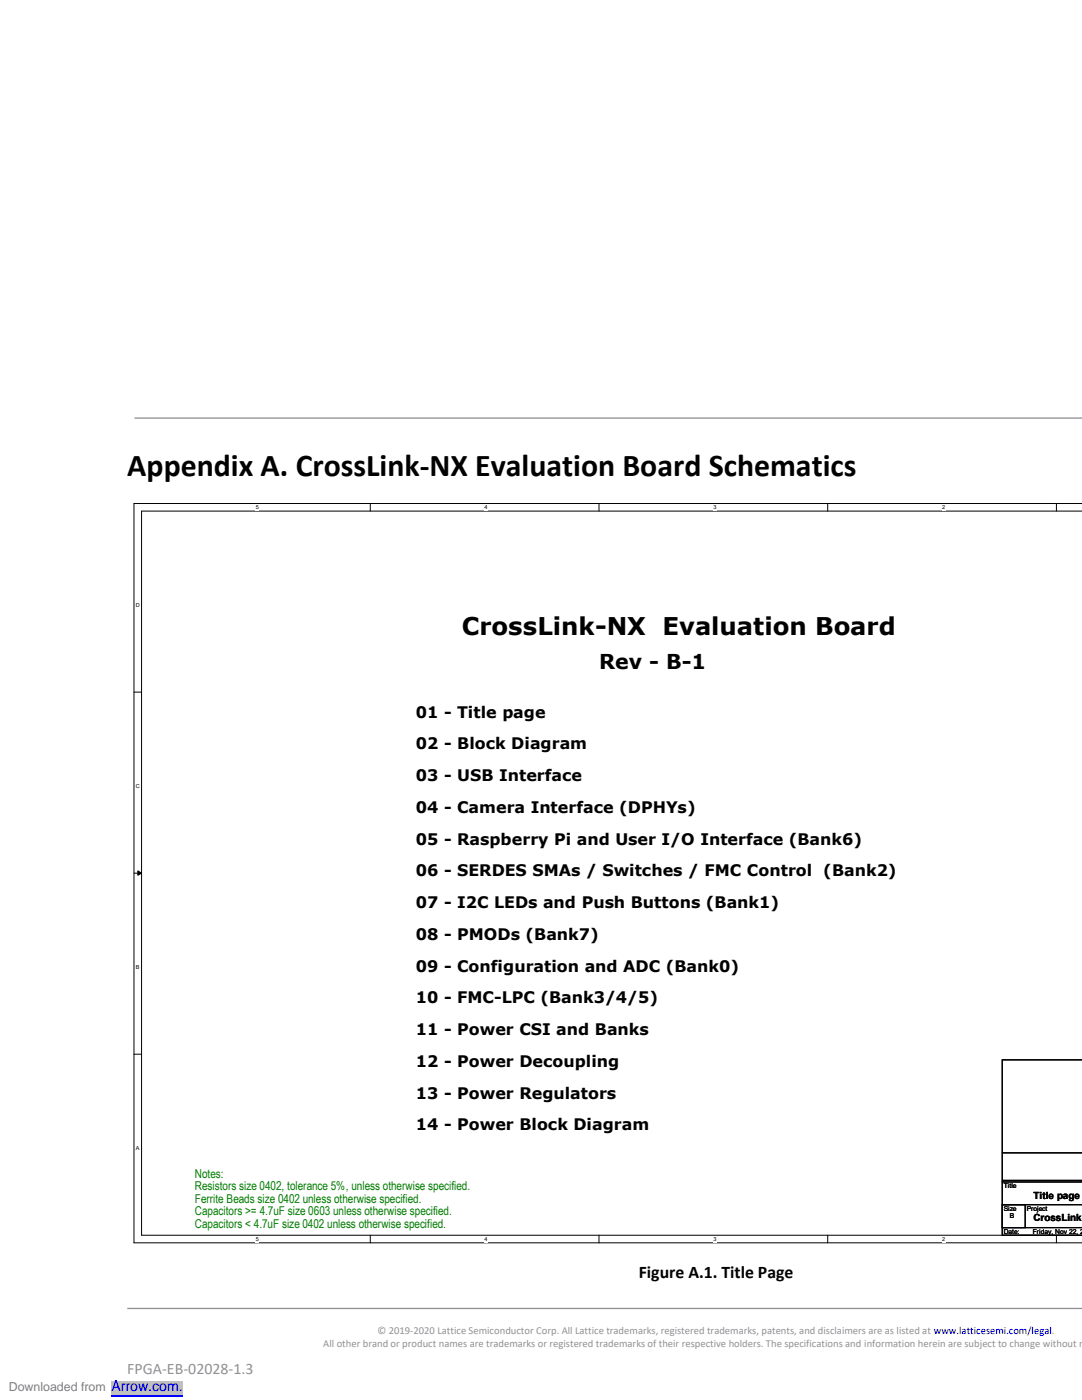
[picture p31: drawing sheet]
<svg xmlns="http://www.w3.org/2000/svg" width="216mm" height="279mm" viewBox="0 0 216 279" stroke-linecap="round" stroke-linejoin="round" font-family="sans-serif">
<defs><g id="words">
<text font-size="6.3" x="25.4" y="94.9">Appendix A. CrossLink-NX Evaluation Board Schematics</text>
<text font-size="4.9" x="92.1" y="126.7">CrossLink-NX Evaluation Board</text>
<text font-size="4.1" x="119.5" y="133.5">Rev - B-1</text>
<text font-size="3.5" x="127.5" y="255.1">Figure A.1. Title Page</text>
<g font-size="3.2">
<text x="83" y="143.2">01 - Title page</text>
<text x="83" y="149.5">02 - Block Diagram</text>
<text x="83" y="155.9">03 - USB Interface</text>
<text x="83" y="162.2">04 - Camera Interface (DPHYs)</text>
<text x="83" y="168.6">05 - Raspberry Pi and User I/O Interface (Bank6)</text>
<text x="83" y="174.9">06 - SERDES SMAs / Switches / FMC Control (Bank2)</text>
<text x="83" y="181.2">07 - I2C LEDs and Push Buttons (Bank1)</text>
<text x="83" y="187.6">08 - PMODs (Bank7)</text>
<text x="83" y="193.9">09 - Configuration and ADC (Bank0)</text>
<text x="83" y="200.3">10 - FMC-LPC (Bank3/4/5)</text>
<text x="83" y="206.6">11 - Power CSI and Banks</text>
<text x="83" y="212.9">12 - Power Decoupling</text>
<text x="83" y="219.3">13 - Power Regulators</text>
<text x="83" y="225.6">14 - Power Block Diagram</text>
</g>
<text font-size="3.2" fill="#919195" x="25.4" y="274.2">FPGA-EB-02028-1.3</text>
<text font-size="2.8" fill="#00f" x="22.2" y="277.6">Arrow.com.</text>
<text font-size="2.5" fill="#808080" x="1.8" y="277.6">Downloaded from</text>
<g font-size="2.4" fill="#008000">
<text x="38.9" y="235.1">Notes:</text>
<text x="38.9" y="237.6">Resistors size 0402, tolerance 5%, unless otherwise specified.</text>
<text x="38.9" y="240">Ferrite Beads size 0402 unless otherwise specified.</text>
<text x="38.9" y="242.5">Capacitors &gt;= 4.7uF size 0603 unless otherwise specified.</text>
<text x="38.9" y="245">Capacitors &lt; 4.7uF size 0402 unless otherwise specified.</text>
</g>
<g font-size="2.1" fill="#919195">
<text x="64.5" y="268.9">All other brand or product names are trademarks or registered trademarks of their respective holders. The specifications and information herein are subject to change without no</text>
<text x="75.3" y="266.3">© 2019-2020 Lattice Semiconductor Corp. All Lattice trademarks, registered trademarks, patents, and disclaimers are as listed at www.latticesemi.com/legal.</text>
</g>
<g font-size="2">
<text x="206.2" y="239.2">Title page</text>
<text x="206.2" y="243.8">CrossLink-N</text>
</g>
<g font-size="1.3">
<text x="200.3" y="237.1">Title</text>
<text x="200.3" y="241.6">Size</text>
<text x="201.5" y="243.1">B</text>
<text x="204.9" y="241.6">Project</text>
<text x="200.3" y="246.2">Date:</text>
<text x="206.1" y="246.2">Friday, Nov 22, 20</text>
</g>
<g font-size="1.1">
<text x="51.1" y="101.6">5</text>
<text x="96.7" y="101.6">4</text>
<text x="142.3" y="101.6">3</text>
<text x="188" y="101.6">2</text>
<text x="27.1" y="121.1">D</text>
<text x="27.1" y="157.2">C</text>
<text x="27.1" y="193.3">B</text>
<text x="27.1" y="229.4">A</text>
<text x="51.1" y="247.7">5</text>
<text x="96.7" y="247.7">4</text>
<text x="142.3" y="247.7">3</text>
<text x="188" y="247.7">2</text>
</g>
</g></defs>
<path d="M26.8 83.4h189.1M25.4 261.1h190.5" fill="none" stroke="#919195" stroke-width=".26"/>
<path d="M215.9 100.5h-189.2v147.5h189.2M215.9 102h-187.7v144.5h187.7" fill="none" stroke="#000" stroke-width=".2"/>
<g fill="#fff">
<path d="M51.1 100.7h.6v1.2h-.6z"/>
<path d="M51.1 246.7h.6v1.2h-.6z"/>
</g>
<path d="M73.9 100.5v1.5M73.9 246.5v1.5" fill="none" stroke="#000" stroke-width=".2"/>
<g fill="#fff">
<path d="M96.7 100.7h.6v1.2h-.6z"/>
<path d="M96.7 246.7h.6v1.2h-.6z"/>
</g>
<path d="M119.5 100.5v1.5M119.5 246.5v1.5" fill="none" stroke="#000" stroke-width=".2"/>
<g fill="#fff">
<path d="M142.3 100.7h.6v1.2h-.6z"/>
<path d="M142.3 246.7h.6v1.2h-.6z"/>
</g>
<path d="M165.2 100.5v1.5M165.2 246.5v1.5" fill="none" stroke="#000" stroke-width=".2"/>
<g fill="#fff">
<path d="M188 100.7h.6v1.2h-.6z"/>
<path d="M188 246.7h.6v1.2h-.6z"/>
</g>
<path d="M210.8 100.5v1.5M210.8 246.5v1.5" fill="none" stroke="#000" stroke-width=".2"/>
<g fill="#fff">
<path d="M27.1 120.1h.8v1.2h-.8z"/>
<path d="M27.1 156.2h.8v1.2h-.8z"/>
</g>
<path d="M26.7 138.1h1.5" fill="none" stroke="#000" stroke-width=".2"/>
<path d="M27.1 192.3h.7v1.3h-.7z" fill="#fff"/>
<path d="M26.7 174.3h1.5" fill="none" stroke="#000" stroke-width=".2"/>
<path d="M27.5 173.8l.7 .5-.7 .4z" fill="#000" stroke="#000" stroke-width=".2"/>
<path d="M27.1 228.5h.7v1.2h-.7z" fill="#fff"/>
<path d="M26.7 210.4h1.5M215.9 211.5h-15.9v35h15.9M200 235.9h15.9M200 230.1h15.9M200.2 235.6h15.7M200 240.4h4.6v4.6h-4.6zM200 245h15.9M200 240.4h15.9" fill="none" stroke="#000" stroke-width=".2"/>
<path d="M0 276.9h70.6" fill="none" stroke="#fff" stroke-width="2.5" stroke-linecap="butt"/>
<path d="M22.2 275.6h14.3v2.6h-14.3z" fill="#c0c0c0"/>
<path d="M22.2 278.6h14.3" fill="none" stroke="#00f" stroke-width=".2"/>
<path d="M0 276.9h70.6" fill="none" stroke="#fff" stroke-width="2.5" stroke-linecap="butt"/>
<path d="M22.2 275.6h14.3v2.6h-14.3z" fill="#c0c0c0"/>
<path d="M22.2 278.6h14.3" fill="none" stroke="#00f" stroke-width=".2"/>
<path d="M0 276.9h70.6" fill="none" stroke="#fff" stroke-width="2.5" stroke-linecap="butt"/>
<path d="M22.2 275.6h14.3v2.6h-14.3z" fill="#c0c0c0"/>
<path d="M22.2 278.6h14.3" fill="none" stroke="#00f" stroke-width=".2"/>
<path d="M0 276.9h70.6" fill="none" stroke="#fff" stroke-width="2.5" stroke-linecap="butt"/>
<path d="M22.2 275.6h14.3v2.6h-14.3z" fill="#c0c0c0"/>
<path d="M22.2 278.6h14.3" fill="none" stroke="#00f" stroke-width=".2"/>
<path d="M0 276.9h70.6" fill="none" stroke="#fff" stroke-width="2.5" stroke-linecap="butt"/>
<path d="M22.2 275.6h14.3v2.6h-14.3z" fill="#c0c0c0"/>
<path d="M22.2 278.6h14.3" fill="none" stroke="#00f" stroke-width=".2"/>
<path d="M0 276.9h70.6" fill="none" stroke="#fff" stroke-width="2.5" stroke-linecap="butt"/>
<path d="M22.2 275.6h14.3v2.6h-14.3z" fill="#c0c0c0"/>
<path d="M22.2 278.6h14.3" fill="none" stroke="#00f" stroke-width=".2"/>
<path d="M0 276.9h70.6" fill="none" stroke="#fff" stroke-width="2.5" stroke-linecap="butt"/>
<path d="M22.2 275.6h14.3v2.6h-14.3z" fill="#c0c0c0"/>
<path d="M22.2 278.6h14.3" fill="none" stroke="#00f" stroke-width=".2"/>
<path d="M0 276.9h70.6" fill="none" stroke="#fff" stroke-width="2.5" stroke-linecap="butt"/>
<path d="M22.2 275.6h14.3v2.6h-14.3z" fill="#c0c0c0"/>
<path d="M22.2 278.6h14.3" fill="none" stroke="#00f" stroke-width=".2"/>
<path d="M0 276.9h70.6" fill="none" stroke="#fff" stroke-width="2.5" stroke-linecap="butt"/>
<path d="M22.2 275.6h14.3v2.6h-14.3z" fill="#c0c0c0"/>
<path d="M22.2 278.6h14.3" fill="none" stroke="#00f" stroke-width=".2"/>
<path d="M0 276.9h70.6" fill="none" stroke="#fff" stroke-width="2.5" stroke-linecap="butt"/>
<path d="M22.2 275.6h14.3v2.6h-14.3z" fill="#c0c0c0"/>
<path d="M22.2 278.6h14.3" fill="none" stroke="#00f" stroke-width=".2"/>
<path d="M0 276.9h70.6" fill="none" stroke="#fff" stroke-width="2.5" stroke-linecap="butt"/>
<path d="M22.2 275.6h14.3v2.6h-14.3z" fill="#c0c0c0"/>
<path d="M22.2 278.6h14.3" fill="none" stroke="#00f" stroke-width=".2"/>
<path d="M0 276.9h70.6" fill="none" stroke="#fff" stroke-width="2.5" stroke-linecap="butt"/>
<path d="M22.2 275.6h14.3v2.6h-14.3z" fill="#c0c0c0"/>
<path d="M22.2 278.6h14.3" fill="none" stroke="#00f" stroke-width=".2"/>
<path d="M0 276.9h70.6" fill="none" stroke="#fff" stroke-width="2.5" stroke-linecap="butt"/>
<path d="M22.2 275.6h14.3v2.6h-14.3z" fill="#c0c0c0"/>
<path d="M22.2 278.6h14.3" fill="none" stroke="#00f" stroke-width=".2"/>
<path d="M0 276.9h70.6" fill="none" stroke="#fff" stroke-width="2.5" stroke-linecap="butt"/>
<path d="M22.2 275.6h14.3v2.6h-14.3z" fill="#c0c0c0"/>
<path d="M22.2 278.6h14.3" fill="none" stroke="#00f" stroke-width=".2"/>
<path d="M0 276.9h70.6" fill="none" stroke="#fff" stroke-width="2.5" stroke-linecap="butt"/>
<path d="M22.2 275.6h14.3v2.6h-14.3z" fill="#c0c0c0"/>
<path d="M22.2 278.6h14.3" fill="none" stroke="#00f" stroke-width=".2"/>
<path d="M0 276.9h70.6" fill="none" stroke="#fff" stroke-width="2.5" stroke-linecap="butt"/>
<path d="M22.2 275.6h14.3v2.6h-14.3z" fill="#c0c0c0"/>
<path d="M22.2 278.6h14.3" fill="none" stroke="#00f" stroke-width=".2"/>
<path d="M0 276.9h70.6" fill="none" stroke="#fff" stroke-width="2.5" stroke-linecap="butt"/>
<path d="M22.2 275.6h14.3v2.6h-14.3z" fill="#c0c0c0"/>
<path d="M22.2 278.6h14.3" fill="none" stroke="#00f" stroke-width=".2"/>
<path d="M0 276.9h70.6" fill="none" stroke="#fff" stroke-width="2.5" stroke-linecap="butt"/>
<path d="M22.2 275.6h14.3v2.6h-14.3z" fill="#c0c0c0"/>
<path d="M22.2 278.6h14.3" fill="none" stroke="#00f" stroke-width=".2"/>
<path d="M0 276.9h70.6" fill="none" stroke="#fff" stroke-width="2.5" stroke-linecap="butt"/>
<path d="M22.2 275.6h14.3v2.6h-14.3z" fill="#c0c0c0"/>
<path d="M22.2 278.6h14.3" fill="none" stroke="#00f" stroke-width=".2"/>
<path d="M0 276.9h70.6" fill="none" stroke="#fff" stroke-width="2.5" stroke-linecap="butt"/>
<path d="M22.2 275.6h14.3v2.6h-14.3z" fill="#c0c0c0"/>
<path d="M22.2 278.6h14.3" fill="none" stroke="#00f" stroke-width=".2"/>
<path d="M0 276.9h70.6" fill="none" stroke="#fff" stroke-width="2.5" stroke-linecap="butt"/>
<path d="M22.2 275.6h14.3v2.6h-14.3z" fill="#c0c0c0"/>
<path d="M22.2 278.6h14.3" fill="none" stroke="#00f" stroke-width=".2"/>
<path d="M0 276.9h70.6" fill="none" stroke="#fff" stroke-width="2.5" stroke-linecap="butt"/>
<path d="M22.2 275.6h14.3v2.6h-14.3z" fill="#c0c0c0"/>
<path d="M22.2 278.6h14.3" fill="none" stroke="#00f" stroke-width=".2"/>
<path d="M0 276.9h70.6" fill="none" stroke="#fff" stroke-width="2.5" stroke-linecap="butt"/>
<path d="M22.2 275.6h14.3v2.6h-14.3z" fill="#c0c0c0"/>
<path d="M22.2 278.6h14.3" fill="none" stroke="#00f" stroke-width=".2"/>
<path d="M0 276.9h70.6" fill="none" stroke="#fff" stroke-width="2.5" stroke-linecap="butt"/>
<path d="M22.2 275.6h14.3v2.6h-14.3z" fill="#c0c0c0"/>
<path d="M22.2 278.6h14.3" fill="none" stroke="#00f" stroke-width=".2"/>
<path d="M0 276.9h70.6" fill="none" stroke="#fff" stroke-width="2.5" stroke-linecap="butt"/>
<path d="M22.2 275.6h14.3v2.6h-14.3z" fill="#c0c0c0"/>
<path d="M22.2 278.6h14.3" fill="none" stroke="#00f" stroke-width=".2"/>
<path d="M0 276.9h70.6" fill="none" stroke="#fff" stroke-width="2.5" stroke-linecap="butt"/>
<path d="M22.2 275.6h14.3v2.6h-14.3z" fill="#c0c0c0"/>
<path d="M22.2 278.6h14.3" fill="none" stroke="#00f" stroke-width=".2"/>
<path d="M0 276.9h70.6" fill="none" stroke="#fff" stroke-width="2.5" stroke-linecap="butt"/>
<path d="M22.2 275.6h14.3v2.6h-14.3z" fill="#c0c0c0"/>
<path d="M22.2 278.6h14.3" fill="none" stroke="#00f" stroke-width=".2"/>
<path d="M0 276.9h70.6" fill="none" stroke="#fff" stroke-width="2.5" stroke-linecap="butt"/>
<path d="M22.2 275.6h14.3v2.6h-14.3z" fill="#c0c0c0"/>
<path d="M22.2 278.6h14.3" fill="none" stroke="#00f" stroke-width=".2"/>
<path d="M0 276.9h70.6" fill="none" stroke="#fff" stroke-width="2.5" stroke-linecap="butt"/>
<path d="M22.2 275.6h14.3v2.6h-14.3z" fill="#c0c0c0"/>
<path d="M22.2 278.6h14.3" fill="none" stroke="#00f" stroke-width=".2"/>
<path d="M0 276.9h70.6" fill="none" stroke="#fff" stroke-width="2.5" stroke-linecap="butt"/>
<path d="M22.2 275.6h14.3v2.6h-14.3z" fill="#c0c0c0"/>
<path d="M22.2 278.6h14.3" fill="none" stroke="#00f" stroke-width=".2"/>
<path d="M0 276.9h70.6" fill="none" stroke="#fff" stroke-width="2.5" stroke-linecap="butt"/>
<path d="M22.2 275.6h14.3v2.6h-14.3z" fill="#c0c0c0"/>
<path d="M22.2 278.6h14.3" fill="none" stroke="#00f" stroke-width=".2"/>
<use href="#words"/>
</svg>
